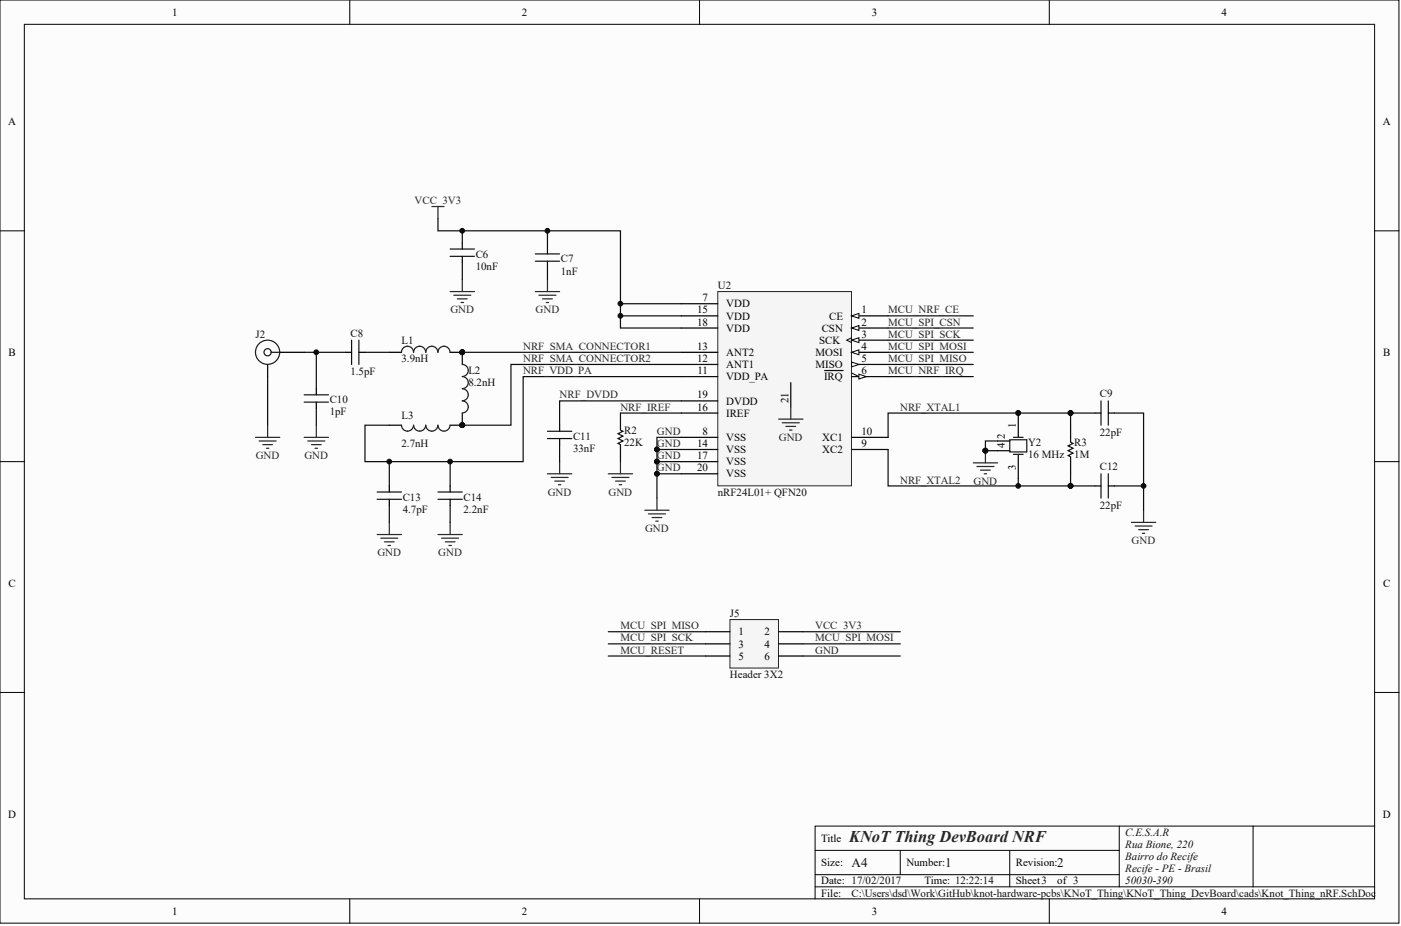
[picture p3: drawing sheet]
<svg xmlns="http://www.w3.org/2000/svg" width="486mm" height="322mm" viewBox="0 0 486 322" stroke-linecap="round" stroke-linejoin="round" font-family="sans-serif">
<defs><g id="words">
<text font-size="5.7" fill="#262626" x="294.9" y="292.5">KNoT Thing DevBoard NRF</text>
<g font-size="4.6" fill="#0e0e0e">
<text x="295.7" y="301.2">A4</text>
<text x="328.2" y="301.2">1</text>
<text x="367.1" y="301.2">2</text>
</g>
<g font-size="3.8">
<text x="59.8" y="5.5">1</text>
<text x="181.2" y="5.5">2</text>
<text x="302.7" y="5.5">3</text>
<text x="424.1" y="5.5">4</text>
<text x="2.8" y="43.5">A</text>
<text x="480.2" y="43.5">A</text>
<text x="244" y="104.7">7</text>
<text x="252.2" y="106.8">VDD</text>
<text x="242.1" y="108.9">15</text>
<text x="242.1" y="113.1">18</text>
<text x="252.2" y="111">VDD</text>
<text x="287.9" y="111">CE</text>
<text x="299.1" y="108.9">1</text>
<text x="299.1" y="113.1">2</text>
<text x="252.2" y="115.2">VDD</text>
<text x="284.5" y="119.5">SCK</text>
<text x="285.3" y="115.2">CSN</text>
<text x="299.1" y="117.3">3</text>
<text x="3" y="123.7">B</text>
<text x="242.1" y="125.8">12</text>
<text x="242.1" y="121.6">13</text>
<text x="252.2" y="123.7">ANT2</text>
<text x="283.2" y="123.7">MOSI</text>
<text x="299.1" y="121.6">4</text>
<text x="299.1" y="125.8">5</text>
<text x="480.3" y="123.7">B</text>
<text x="242.2" y="130">11</text>
<text x="252.2" y="127.9">ANT1</text>
<text x="283.2" y="127.9">MISO</text>
<text x="299.1" y="130">6</text>
<text x="252.2" y="132.1">VDD_PA</text>
<text x="286.2" y="132.1">IRQ</text>
<text x="242.1" y="138.4">19</text>
<text x="242.1" y="142.7">16</text>
<text x="252.2" y="140.6">DVDD</text>
<text x="273.7" y="140.1" transform="rotate(-90 273.7 140.1)">21</text>
<text x="252.2" y="144.8">IREF</text>
<text x="352.7" y="148.6" transform="rotate(-90 352.7 148.6)">1</text>
<text x="242.1" y="155.3">14</text>
<text x="244" y="151.1">8</text>
<text x="252.2" y="153.2">VSS</text>
<text x="285.5" y="153.2">XC1</text>
<text x="299.1" y="151.1">10</text>
<text x="299.1" y="155.3">9</text>
<text x="348.9" y="155.8" transform="rotate(-90 348.9 155.8)">4</text>
<text x="348.9" y="152.4" transform="rotate(-90 348.9 152.4)">2</text>
<text x="242.1" y="159.6">17</text>
<text x="252.2" y="157.4">VSS</text>
<text x="252.2" y="161.7">VSS</text>
<text x="285.5" y="157.4">XC2</text>
<text x="242.1" y="163.8">20</text>
<text x="252.2" y="165.9">VSS</text>
<text x="352.7" y="163.1" transform="rotate(-90 352.7 163.1)">3</text>
<text x="3" y="203.9">C</text>
<text x="480.3" y="203.9">C</text>
<text x="256.4" y="220.8">1</text>
<text x="265.5" y="220.8">2</text>
<text x="256.4" y="225">3</text>
<text x="265.5" y="225">4</text>
<text x="256.4" y="229.2">5</text>
<text x="265.5" y="229.2">6</text>
<text x="2.8" y="284.1">D</text>
<text x="480.2" y="284.1">D</text>
<text x="285.1" y="292.5">Title</text>
<text x="285.1" y="300.9">Size:</text>
<text x="314.7" y="300.9">Number:</text>
<text x="352.7" y="300.9">Revision:</text>
<text x="285.1" y="307.3">Date: 17/02/2017</text>
<text x="285.1" y="311.5">File:</text>
<text x="321.1" y="307.3">Time: 12:22:14</text>
<text x="352.7" y="307.3">Sheet3</text>
<text x="367.1" y="307.3">of 3</text>
<text x="59.8" y="317.8">1</text>
<text x="181.2" y="317.8">2</text>
<text x="302.7" y="317.8">3</text>
<text x="424.1" y="317.8">4</text>
</g>
<g font-size="3.8" fill="#262626">
<text x="143.9" y="70.9">VCC_3V3</text>
<text x="156.4" y="108.9">GND</text>
<text x="186" y="108.9">GND</text>
<text x="308.4" y="113.1">MCU_SPI_CSN</text>
<text x="308.4" y="108.9">MCU_NRF_CE</text>
<text x="308.4" y="117.3">MCU_SPI_SCK</text>
<text x="181.6" y="121.6">NRF_SMA_CONNECTOR1</text>
<text x="181.6" y="125.8">NRF_SMA_CONNECTOR2</text>
<text x="308.4" y="121.6">MCU_SPI_MOSI</text>
<text x="308.4" y="125.8">MCU_SPI_MISO</text>
<text x="181.6" y="130">NRF_VDD_PA</text>
<text x="308.4" y="130">MCU_NRF_IRQ</text>
<text x="194.3" y="138.4">NRF_DVDD</text>
<text x="215.4" y="142.7">NRF_IREF</text>
<text x="312.6" y="142.7">NRF_XTAL1</text>
<text x="228.1" y="151.1">GND</text>
<text x="228.1" y="155.3">GND</text>
<text x="270.4" y="153.2">GND</text>
<text x="88.8" y="159.6">GND</text>
<text x="105.7" y="159.6">GND</text>
<text x="228.1" y="159.6">GND</text>
<text x="228.1" y="163.8">GND</text>
<text x="312.6" y="168">NRF_XTAL2</text>
<text x="190.2" y="172.2">GND</text>
<text x="211.3" y="172.2">GND</text>
<text x="338" y="168.4">GND</text>
<text x="224" y="184.9">GND</text>
<text x="393" y="189.1">GND</text>
<text x="131" y="193.3">GND</text>
<text x="152.2" y="193.3">GND</text>
<text x="215.4" y="218.6">MCU_SPI_MISO</text>
<text x="283" y="218.6">VCC_3V3</text>
<text x="215.4" y="222.9">MCU_SPI_SCK</text>
<text x="215.4" y="227.1">MCU_RESET</text>
<text x="283" y="222.9">MCU_SPI_MOSI</text>
<text x="283" y="227.1">GND</text>
</g>
<g font-size="3.8" fill="#0e0e0e">
<text x="165.2" y="89.5">C6</text>
<text x="165.2" y="93.7">10nF</text>
<text x="194.7" y="95.4">1nF</text>
<text x="194.7" y="91.2">C7</text>
<text x="249.2" y="100.5">U2</text>
<text x="88.7" y="117.3">J2</text>
<text x="121.7" y="116.9">C8</text>
<text x="139.4" y="119.5">L1</text>
<text x="139.4" y="125.8">3.9nH</text>
<text x="121.7" y="130.4">1.5pF</text>
<text x="162.6" y="130">L2</text>
<text x="162.6" y="134.2">8.2nH</text>
<text x="114.5" y="140.1">C10</text>
<text x="381.9" y="138">C9</text>
<text x="114.5" y="144.4">1pF</text>
<text x="139.4" y="145.6">L3</text>
<text x="139.4" y="155.3">2.7nH</text>
<text x="199" y="152.8">C11</text>
<text x="216.7" y="154.9">22K</text>
<text x="216.7" y="150.7">R2</text>
<text x="357" y="154.9">Y2</text>
<text x="373" y="154.9">R3</text>
<text x="381.9" y="151.5">22pF</text>
<text x="199" y="157">33nF</text>
<text x="357" y="159.1">16 MHz</text>
<text x="373" y="159.1">1M</text>
<text x="381.9" y="163.4">C12</text>
<text x="139.8" y="173.9">C13</text>
<text x="160.9" y="173.9">C14</text>
<text x="249.2" y="172.2">nRF24L01+ QFN20</text>
<text x="139.8" y="178.1">4.7pF</text>
<text x="160.9" y="178.1">2.2nF</text>
<text x="381.9" y="176.9">22pF</text>
<text x="253.5" y="214.4">J5</text>
<text x="253.5" y="235.5">Header 3X2</text>
<text x="390.8" y="290.4">C.E.S.A.R</text>
<text x="390.8" y="294.6">Rua Bione, 220</text>
<text x="390.8" y="298.8">Bairro do Recife</text>
<text x="390.8" y="303.1">Recife - PE - Brasil</text>
<text x="295.7" y="311.5">C:\Users\dsd\Work\GitHub\knot-hardware-pcbs\KNoT_Thing\KNoT_Thing_DevBoard\cads\Knot_Thing_nRF.SchDoc</text>
<text x="390.8" y="307.3">50030-390</text>
</g>
</g></defs>
<g fill="#fcfcfc" stroke="#000" stroke-width=".35">
<path d="M0 0h485.8v320.7h-485.8z"/>
<path d="M8.4 8.4h468.9v303.9h-468.9z"/>
</g>
<g fill="none" stroke="#000" stroke-width=".35">
<path d="M121.5 0v8.4M242.9 0v8.4M364.4 0v8.4M0 80.2h8.4M477.4 80.2h8.4M0 160.4h8.4M477.4 160.4h8.4M0 240.6h8.4M477.4 240.6h8.4M283 295.5h105.6M312.6 295.5v8.4M350.6 295.5v12.6"/>
<path d="M388.6 287v21.1M435.1 287h-152.1v25.3M477.4 287h-42.3v21.1M121.5 312.3v8.5M242.9 312.3v8.5M283 308.1h194.4M283 303.9h105.6M364.4 312.3v8.5"/>
</g>
<g fill="none" stroke="#262626" stroke-width=".42">
<path d="M150 71.8h4.2M152.1 71.8v4.2M160.5 97.1v4.2M190.1 97.1v4.2M156.3 101.3h8.5M157.6 102.6h5.9M158.8 103.8h3.4M160.1 105.1h.8M185.9 101.3h8.4M187.1 102.6h6M188.4 103.8h3.4M189.7 105.1h.8"/>
<path d="M88.7 152h8.5M90 153.2h5.9M91.2 154.5h3.4M92.5 155.8h.9M92.9 147.7v4.3M105.6 152h8.5M106.9 153.2h5.9M108.1 154.5h3.4M109.4 155.8h.9M109.8 147.7v4.3M342.2 156.6v4.2M190.1 164.6h8.4"/>
<path d="M191.4 165.9h5.9M192.6 167.1h3.4M193.9 168.4h.8M194.3 160.4v4.2M211.2 164.6h8.5M212.5 165.9h5.9M213.8 167.1h3.3M215 168.4h.9M215.4 160.4v4.2M223.9 177.3h8.4M225.2 178.5h5.9M226.4 179.8h3.4"/>
<path d="M228.1 173.1v4.2M338 160.8h8.4M339.2 162.1h5.9M340.5 163.4h3.4M341.8 164.6h.8M397.1 177.3v4.2M131 185.7h8.4M132.2 187h5.9M133.5 188.3h3.4M134.8 189.5h.8M135.2 181.5v4.2M152.1 185.7h8.4"/>
<path d="M153.3 187h6M154.6 188.3h3.4M155.9 189.5h.8M156.3 181.5v4.2M227.7 181.1h.8M392.9 181.5h8.4M394.1 182.8h6M395.4 184h3.4M396.7 185.3h.8"/>
</g>
<g fill="none" stroke="#0e0e0e" stroke-width=".42">
<path d="M152.1 76v4.2h63.3v33.8h21.2M160.5 80.2v4.2M160.5 91.2v5.9M190.1 80.2v5.9M190.1 92.9v4.2M215.4 109.7h21.2M215.4 105.5h21.2M308.4 109.7h29.6M308.4 114h29.6M308.4 118.2h29.6M92.9 130.9v16.8M105.6 122.4h14.4"/>
<path d="M109.8 122.4v12.7M126.7 122.4h8.5M160.5 122.4h76.1M236.6 139.3h-42.3v8.4M236.6 126.6h-59.2v21.1h-16.9M236.6 130.9h-55v29.5h-54.9v-12.7h8.5M308.4 122.4h29.6M308.4 126.6h29.6M308.4 130.9h29.6M109.8 141.8v5.9M194.3 154.5v5.9M215.4 143.5h21.2"/>
<path d="M228.1 156.2h8.5M236.6 152h-8.5v21.1M308.4 156.2v12.6h63.3M346.4 153.2h-4.2v3.4h4.2M371.7 143.5h-63.3v8.5M371.7 143.5h8.5M371.7 143.5v4.2M387 143.5h10.1v33.8M135.2 160.4v8.4M135.2 175.6v5.9M156.3 160.4v8.4M156.3 175.6v5.9"/>
<path d="M228.1 164.6h8.5M228.1 160.4h8.5M353.6 166.3v2.5M371.7 168.8h8.5M371.7 164.6v4.2M387 168.8h10.1"/>
</g>
<g fill="#0e0e0e" stroke="#0e0e0e" stroke-width=".35">
<circle cx="228.1" cy="164.6" r=".82"/>
<circle cx="228.1" cy="156.2" r=".82"/>
<circle cx="228.1" cy="160.4" r=".82"/>
<circle cx="160.5" cy="122.4" r=".82"/>
<circle cx="160.5" cy="147.7" r=".82"/>
<circle cx="135.2" cy="160.4" r=".82"/>
<circle cx="156.3" cy="160.4" r=".82"/>
<circle cx="109.8" cy="122.4" r=".82"/>
<circle cx="397.1" cy="168.8" r=".82"/>
<circle cx="215.4" cy="105.5" r=".82"/>
<circle cx="215.4" cy="109.7" r=".82"/>
<circle cx="160.5" cy="80.2" r=".82"/>
<circle cx="190.1" cy="80.2" r=".82"/>
<circle cx="353.6" cy="143.5" r=".82"/>
<circle cx="353.6" cy="168.8" r=".82"/>
<circle cx="342.2" cy="156.6" r=".82"/>
<circle cx="371.7" cy="143.5" r=".82"/>
<circle cx="371.7" cy="168.8" r=".82"/>
</g>
<g fill="none" stroke="#141414" stroke-width=".42">
<path d="M156.3 86.5h8.5M156.3 89.1h8.5M185.9 88.2h8.4M185.9 90.8h8.4M122.1 118.2v8.4M124.6 118.2v8.4M105.6 137.2h8.5M105.6 139.7h8.5M382.3 139.3v8.4M384.8 139.3v8.4M190.1 149.8h8.4M190.1 152.4h8.4"/>
<path d="M131 170.9h8.4M131 173.5h8.4M152.1 170.9h8.4M152.1 173.5h8.4M382.3 164.6v8.5M384.8 164.6v8.5"/>
</g>
<g fill="none" stroke="#000" stroke-width=".42">
<path d="M160.5 84.4v2.1M160.5 89.1v2.1M190.1 86.1v2.1M190.1 90.8v2.1M92.9 126.6v4.3M97.2 122.4h8.4M109.8 135.1v2.1M109.8 139.7v2.1M120 122.4h2.1M124.6 122.4h2.1M135.2 122.4h4.2M156.3 122.4h4.2v4.2"/>
<path d="M135.2 147.7h4.2M160.5 143.5v4.2h-4.2M194.3 147.7v2.1M194.3 152.4v2.1M215.4 143.5v4.2M215.4 156.2v4.2M346.4 153.2h4.2M346.4 156.6h4.2M353.6 143.5v8.5M353.6 157.9v8.4M371.7 147.7v4.3M380.2 143.5h2.1"/>
<path d="M384.8 143.5h2.2M135.2 168.8v2.1M135.2 173.5v2.1M156.3 168.8v2.1M156.3 173.5v2.1M371.7 160.4v4.2M380.2 168.8h2.1M384.8 168.8h2.2"/>
</g>
<g fill="none" stroke="#1c1c1c" stroke-width=".42">
<path d="M94.2 122.4h3M143.6 122.4a2.09 2.09 0 0 0-2.1-2.1 2.09 2.09 0 0 0-2.1 2.1M152 122.4a2.11 2.11 0 0 0-2.1-2.1 2.11 2.11 0 0 0-2.1 2.1 2.09 2.09 0 0 0-2.1-2.1 2.09 2.09 0 0 0-2.1 2.1M156.3 122.4a2.09 2.09 0 0 0-2.1-2.1 2.09 2.09 0 0 0-2.1 2.1M160.5 126.6a2.09 2.09 0 0 1 2.1 2.1 2.09 2.09 0 0 1-2.1 2.1 2.11 2.11 0 0 1 2.1 2.1 2.11 2.11 0 0 1-2.1 2.1M160.5 135.1a2.09 2.09 0 0 1 2.1 2.1 2.09 2.09 0 0 1-2.1 2.1M160.5 139.3a2.09 2.09 0 0 1 2.1 2.1 2.09 2.09 0 0 1-2.1 2.1M143.6 147.7a2.09 2.09 0 0 1-2.1 2.1 2.09 2.09 0 0 1-2.1-2.1M152 147.7a2.09 2.09 0 0 1-2.1 2.1 2.09 2.09 0 0 1-2-2.1 2.11 2.11 0 0 1-2.2 2.1 2.11 2.11 0 0 1-2.1-2.1M156.3 147.7a2.09 2.09 0 0 1-2.1 2.1 2.09 2.09 0 0 1-2.1-2.1M350.6 152.8h5.9v4.2h-5.9zM351.9 157.9h3.4"/>
<path d="M351.9 152h3.4"/>
<circle cx="92.9" cy="122.4" r="1.25"/>
<circle cx="92.9" cy="122.4" r="4.2"/>
</g>
<path d="M215.4 147.7v1.7l.9 .4-1.7 .9 1.7 .8-1.7 .9 1.7 .8-1.7 .9 .8 .4v1.7M371.7 152v1.6l.9 .5-1.7 .8 1.7 .9-1.7 .8 1.7 .8-1.7 .9 .8 .4v1.7" fill="none" stroke="#151515" stroke-width=".42"/>
<path d="M249.2 101.3h46.5v67.5h-46.5z" fill="#f5f5f5" stroke="#262626" stroke-width=".35"/>
<path d="M295.7 109.7h12.7" fill="none" stroke="#000" stroke-width=".42"/>
<path d="M295.7 109.7l2.5-.8v1.7z" fill="#fcfcfc" stroke="#000" stroke-width=".35"/>
<path d="M295.7 114h12.7" fill="none" stroke="#000" stroke-width=".42"/>
<path d="M295.7 114l2.5-.9v1.7z" fill="#fcfcfc" stroke="#000" stroke-width=".35"/>
<path d="M295.7 118.2h12.7" fill="none" stroke="#000" stroke-width=".42"/>
<path d="M295.7 117.3l-1.7 .9 1.7 .8" fill="none" stroke="#000" stroke-width=".35"/>
<path d="M295.7 118.2l2.5-.9v1.7z" fill="#fcfcfc" stroke="#000" stroke-width=".35"/>
<path d="M295.7 122.4h12.7" fill="none" stroke="#000" stroke-width=".42"/>
<path d="M295.7 122.4l2.5-.8v1.7z" fill="#fcfcfc" stroke="#000" stroke-width=".35"/>
<path d="M295.7 126.6h12.7" fill="none" stroke="#000" stroke-width=".42"/>
<path d="M295.7 125.8l2.5 .8-2.5 .9z" fill="#fcfcfc" stroke="#000" stroke-width=".35"/>
<path d="M236.6 126.6h12.6M236.6 122.4h12.6M295.7 130.9h12.7" fill="none" stroke="#000" stroke-width=".42"/>
<path d="M295.7 129.6l2.5 1.3" fill="none" stroke="#000" stroke-width=".35"/>
<path d="M298.2 130l2.6 .9-2.6 .8z" fill="#fcfcfc" stroke="#000" stroke-width=".35"/>
<g fill="none" stroke="#000" stroke-width=".42">
<path d="M236.6 105.5h12.6M236.6 109.7h12.6M236.6 114h12.6M236.6 130.9h12.6M236.6 139.3h12.6M274.6 133v8.4M286.4 128.7h6.4M236.6 152h12.6M236.6 156.2h12.6M236.6 143.5h12.6M295.7 152h12.7M295.7 156.2h12.7"/>
<path d="M236.6 160.4h12.6M236.6 164.6h12.6"/>
</g>
<path d="M270.4 145.6h8.4M271.6 146.9h5.9M272.9 148.2h3.4M274.2 149.4h.8M274.6 141.4v4.2" fill="none" stroke="#262626" stroke-width=".42"/>
<path d="M253.5 215.3h16.8v16.8h-16.8z" fill="#f5f5f5" stroke="#262626" stroke-width=".35"/>
<path d="M245 219.5h8.5M270.4 219.5h8.4M245 223.7h8.5M245 227.9h8.5M270.4 223.7h8.4M270.4 227.9h8.4" fill="none" stroke="#000" stroke-width=".42"/>
<path d="M211.2 219.5h33.8M278.8 219.5h33.8M211.2 223.7h33.8M211.2 227.9h33.8M278.8 223.7h33.8M278.8 227.9h33.8" fill="none" stroke="#0e0e0e" stroke-width=".42"/>
<use href="#words"/>
</svg>
